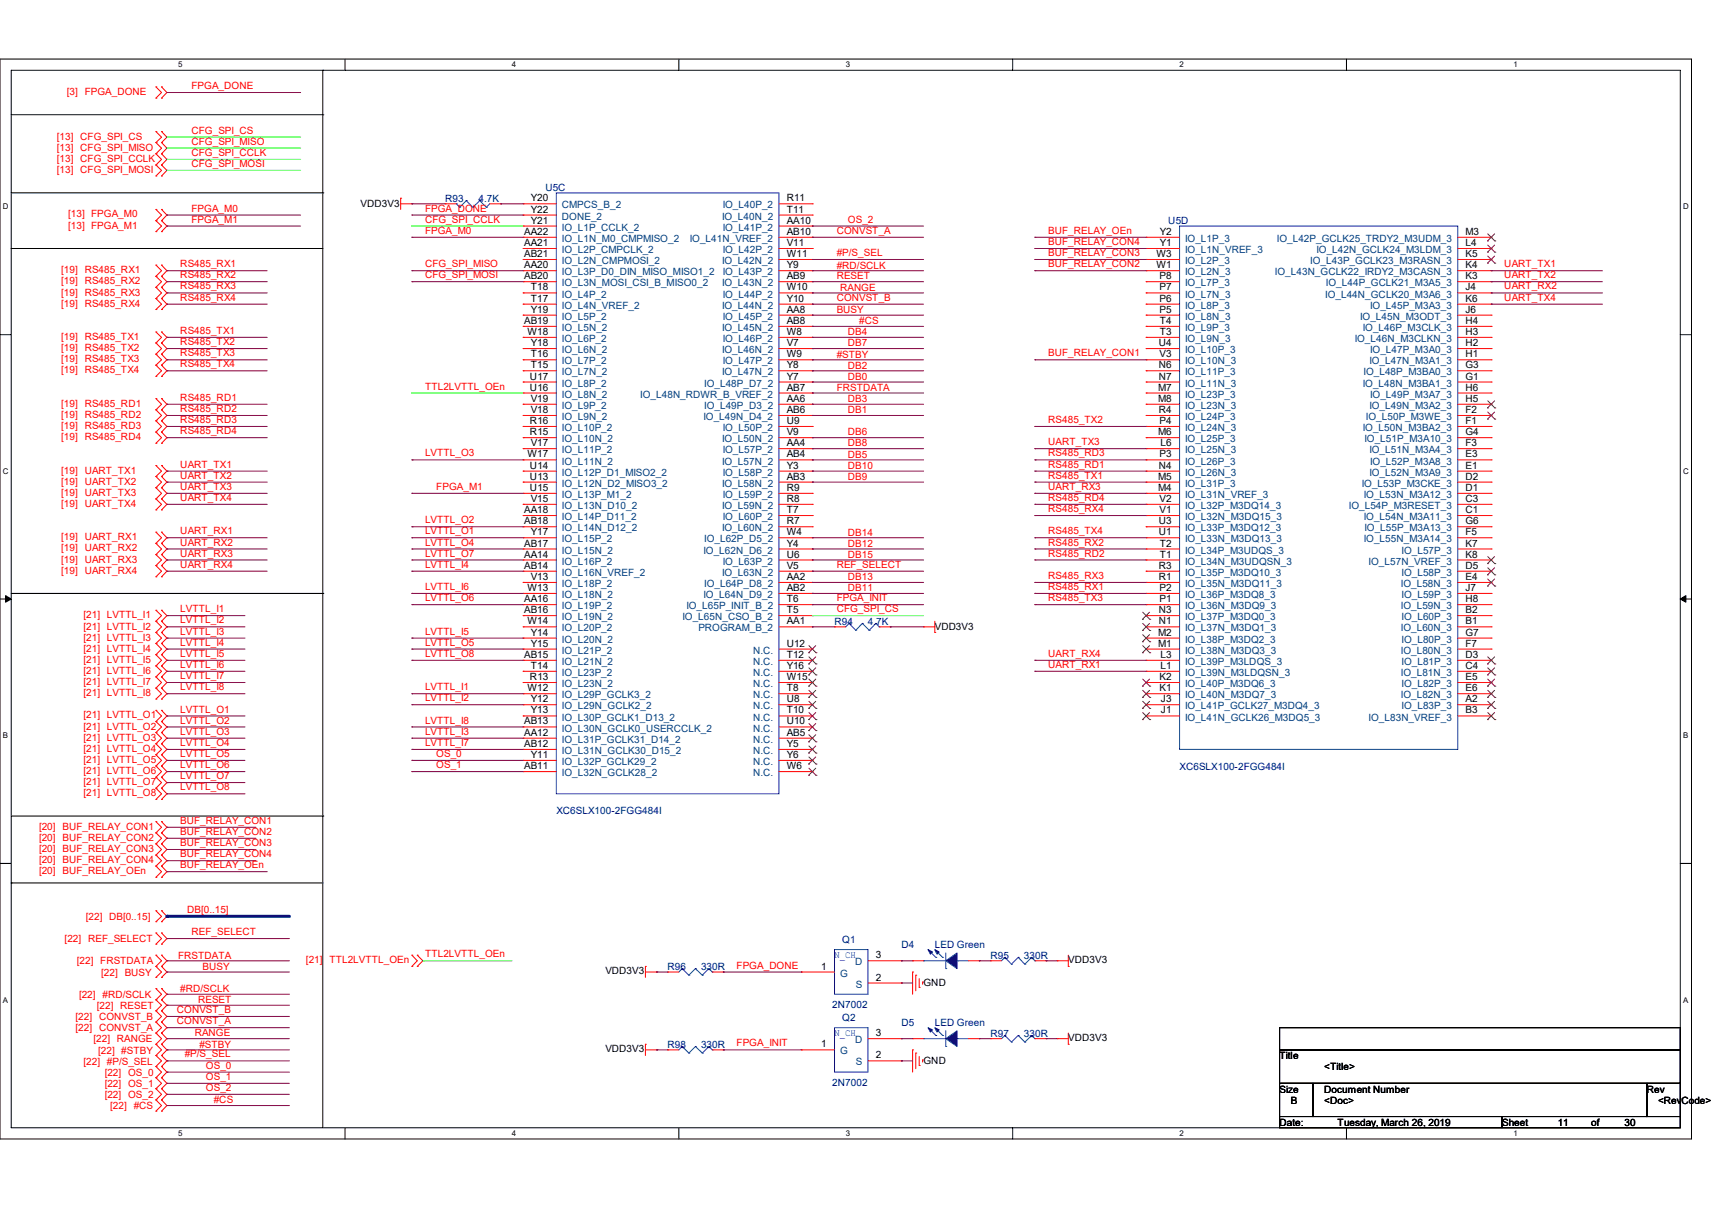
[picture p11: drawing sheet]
<svg xmlns="http://www.w3.org/2000/svg" width="297mm" height="210mm" viewBox="0 0 297 210" stroke-linecap="round" stroke-linejoin="round" font-family="sans-serif">
<defs><g id="words">
<g font-size="1.7" fill="#f00">
<text x="11.6" y="16.5">[3] FPGA_DONE</text>
<text x="33.2" y="15.5">FPGA_DONE</text>
<text x="33.2" y="23.2">CFG_SPI_CS</text>
<text x="9.9" y="24.2">[13] CFG_SPI_CS</text>
<text x="9.9" y="26.2">[13] CFG_SPI_MISO</text>
<text x="9.9" y="28.1">[13] CFG_SPI_CCLK</text>
<text x="33.2" y="25.1">CFG_SPI_MISO</text>
<text x="33.2" y="27.1">CFG_SPI_CCLK</text>
<text x="33.2" y="29">CFG_SPI_MOSI</text>
<text x="9.9" y="30">[13] CFG_SPI_MOSI</text>
<text x="11.8" y="37.7">[13] FPGA_M0</text>
<text x="11.8" y="39.7">[13] FPGA_M1</text>
<text x="33.2" y="36.7">FPGA_M0</text>
<text x="33.2" y="38.6">FPGA_M1</text>
<text x="73.7" y="36.7">FPGA_DONE</text>
<text x="73.7" y="38.6">CFG_SPI_CCLK</text>
<text x="73.7" y="40.6">FPGA_M0</text>
<text x="145.2" y="40.6">CONVST_A</text>
<text x="147.1" y="38.6">OS_2</text>
<text x="181.9" y="40.6">BUF_RELAY_OEn</text>
<text x="10.6" y="47.4">[19] RS485_RX1</text>
<text x="31.3" y="46.4">RS485_RX1</text>
<text x="73.7" y="46.4">CFG_SPI_MISO</text>
<text x="145.2" y="46.6">#RD/SCLK</text>
<text x="145.2" y="44.4">#P/S_SEL</text>
<text x="181.9" y="46.4">BUF_RELAY_CON2</text>
<text x="181.9" y="44.4">BUF_RELAY_CON3</text>
<text x="181.9" y="42.5">BUF_RELAY_CON4</text>
<text x="261" y="46.4">UART_TX1</text>
<text x="10.6" y="49.3">[19] RS485_RX2</text>
<text x="10.6" y="51.3">[19] RS485_RX3</text>
<text x="10.6" y="53.2">[19] RS485_RX4</text>
<text x="31.3" y="48.3">RS485_RX2</text>
<text x="31.3" y="50.2">RS485_RX3</text>
<text x="31.3" y="52.2">RS485_RX4</text>
<text x="73.7" y="48.3">CFG_SPI_MOSI</text>
<text x="145.2" y="48.5">RESET</text>
<text x="145.2" y="52.2">CONVST_B</text>
<text x="145.7" y="50.4">RANGE</text>
<text x="261" y="48.3">UART_TX2</text>
<text x="261" y="52.2">UART_TX4</text>
<text x="261" y="50.2">UART_RX2</text>
<text x="10.6" y="59">[19] RS485_TX1</text>
<text x="31.3" y="57.9">RS485_TX1</text>
<text x="31.3" y="59.9">RS485_TX2</text>
<text x="145.2" y="54.3">BUSY</text>
<text x="147.1" y="58.1">DB4</text>
<text x="149.1" y="56.2">#CS</text>
<text x="10.6" y="60.9">[19] RS485_TX2</text>
<text x="10.6" y="62.8">[19] RS485_TX3</text>
<text x="10.6" y="64.8">[19] RS485_TX4</text>
<text x="31.3" y="61.8">RS485_TX3</text>
<text x="31.3" y="63.7">RS485_TX4</text>
<text x="145.2" y="62">#STBY</text>
<text x="147.1" y="65.9">DB0</text>
<text x="147.1" y="63.9">DB2</text>
<text x="147.1" y="60.1">DB7</text>
<text x="181.9" y="61.8">BUF_RELAY_CON1</text>
<text x="10.6" y="70.6">[19] RS485_RD1</text>
<text x="31.3" y="69.5">RS485_RD1</text>
<text x="31.3" y="71.5">RS485_RD2</text>
<text x="73.7" y="67.6">TTL2LVTTL_OEn</text>
<text x="145.2" y="67.8">FRSTDATA</text>
<text x="147.1" y="71.7">DB1</text>
<text x="147.1" y="69.7">DB3</text>
<text x="10.6" y="72.5">[19] RS485_RD2</text>
<text x="10.6" y="74.4">[19] RS485_RD3</text>
<text x="10.6" y="76.3">[19] RS485_RD4</text>
<text x="31.3" y="73.4">RS485_RD3</text>
<text x="31.3" y="75.3">RS485_RD4</text>
<text x="147.1" y="75.5">DB6</text>
<text x="147.1" y="77.4">DB8</text>
<text x="181.9" y="73.4">RS485_TX2</text>
<text x="181.9" y="77.2">UART_TX3</text>
<text x="10.6" y="82.1">[19] UART_TX1</text>
<text x="31.3" y="81.1">UART_TX1</text>
<text x="31.3" y="83">UART_TX2</text>
<text x="73.7" y="79.2">LVTTL_O3</text>
<text x="147.1" y="79.4">DB5</text>
<text x="147.1" y="83.2">DB9</text>
<text x="147.1" y="81.3">DB10</text>
<text x="181.9" y="83">RS485_TX1</text>
<text x="181.9" y="81.1">RS485_RD1</text>
<text x="181.9" y="79.2">RS485_RD3</text>
<text x="10.6" y="84.1">[19] UART_TX2</text>
<text x="10.6" y="86">[19] UART_TX3</text>
<text x="10.6" y="87.9">[19] UART_TX4</text>
<text x="31.3" y="85">UART_TX3</text>
<text x="31.3" y="86.9">UART_TX4</text>
<text x="75.7" y="85">FPGA_M1</text>
<text x="181.9" y="88.8">RS485_RX4</text>
<text x="181.9" y="86.9">RS485_RD4</text>
<text x="181.9" y="85">UART_RX3</text>
<text x="10.6" y="93.7">[19] UART_RX1</text>
<text x="10.6" y="95.6">[19] UART_RX2</text>
<text x="31.3" y="92.7">UART_RX1</text>
<text x="31.3" y="94.6">UART_RX2</text>
<text x="73.7" y="92.7">LVTTL_O1</text>
<text x="73.7" y="90.8">LVTTL_O2</text>
<text x="73.7" y="94.6">LVTTL_O4</text>
<text x="147.1" y="94.8">DB12</text>
<text x="147.1" y="92.9">DB14</text>
<text x="181.9" y="94.6">RS485_RX2</text>
<text x="181.9" y="92.7">RS485_TX4</text>
<text x="10.6" y="97.6">[19] UART_RX3</text>
<text x="10.6" y="99.5">[19] UART_RX4</text>
<text x="31.3" y="96.5">UART_RX3</text>
<text x="31.3" y="98.5">UART_RX4</text>
<text x="73.7" y="98.5">LVTTL_I4</text>
<text x="73.7" y="96.5">LVTTL_O7</text>
<text x="145.2" y="98.5">REF_SELECT</text>
<text x="147.1" y="100.6">DB13</text>
<text x="147.1" y="96.7">DB15</text>
<text x="181.9" y="100.4">RS485_RX3</text>
<text x="181.9" y="96.5">RS485_RD2</text>
<text x="14.5" y="107.2">[21] LVTTL_I1</text>
<text x="31.3" y="106.2">LVTTL_I1</text>
<text x="73.7" y="102.3">LVTTL_I6</text>
<text x="73.7" y="104.3">LVTTL_O6</text>
<text x="145.2" y="104.3">FPGA_INIT</text>
<text x="145.2" y="106.2">CFG_SPI_CS</text>
<text x="147.1" y="102.5">DB11</text>
<text x="181.9" y="102.3">RS485_RX1</text>
<text x="181.9" y="104.3">RS485_TX3</text>
<text x="14.5" y="109.2">[21] LVTTL_I2</text>
<text x="14.5" y="111.1">[21] LVTTL_I3</text>
<text x="14.5" y="113">[21] LVTTL_I4</text>
<text x="31.3" y="108.1">LVTTL_I2</text>
<text x="31.3" y="110.1">LVTTL_I3</text>
<text x="31.3" y="112">LVTTL_I4</text>
<text x="31.3" y="113.9">LVTTL_I5</text>
<text x="73.7" y="110.1">LVTTL_I5</text>
<text x="73.7" y="112">LVTTL_O5</text>
<text x="73.7" y="113.9">LVTTL_O8</text>
<text x="181.9" y="113.9">UART_RX4</text>
<text x="14.5" y="114.9">[21] LVTTL_I5</text>
<text x="14.5" y="116.9">[21] LVTTL_I6</text>
<text x="14.5" y="118.8">[21] LVTTL_I7</text>
<text x="31.3" y="115.8">LVTTL_I6</text>
<text x="31.3" y="117.8">LVTTL_I7</text>
<text x="31.3" y="119.7">LVTTL_I8</text>
<text x="73.7" y="119.7">LVTTL_I1</text>
<text x="181.9" y="115.8">UART_RX1</text>
<text x="14.5" y="120.7">[21] LVTTL_I8</text>
<text x="14.5" y="124.6">[21] LVTTL_O1</text>
<text x="31.3" y="123.6">LVTTL_O1</text>
<text x="31.3" y="125.5">LVTTL_O2</text>
<text x="73.7" y="121.6">LVTTL_I2</text>
<text x="73.7" y="125.5">LVTTL_I8</text>
<text x="14.5" y="126.5">[21] LVTTL_O2</text>
<text x="14.5" y="128.5">[21] LVTTL_O3</text>
<text x="14.5" y="130.4">[21] LVTTL_O4</text>
<text x="31.3" y="127.4">LVTTL_O3</text>
<text x="31.3" y="129.4">LVTTL_O4</text>
<text x="31.3" y="131.3">LVTTL_O5</text>
<text x="73.7" y="127.4">LVTTL_I3</text>
<text x="73.7" y="129.4">LVTTL_I7</text>
<text x="75.7" y="131.3">OS_0</text>
<text x="14.5" y="132.3">[21] LVTTL_O5</text>
<text x="14.5" y="134.2">[21] LVTTL_O6</text>
<text x="14.5" y="136.2">[21] LVTTL_O7</text>
<text x="31.3" y="133.2">LVTTL_O6</text>
<text x="31.3" y="135.1">LVTTL_O7</text>
<text x="31.3" y="137.1">LVTTL_O8</text>
<text x="75.7" y="133.2">OS_1</text>
<text x="6.8" y="143.9">[20] BUF_RELAY_CON1</text>
<text x="14.5" y="138.1">[21] LVTTL_O8</text>
<text x="31.3" y="142.9">BUF_RELAY_CON1</text>
<text x="6.8" y="145.8">[20] BUF_RELAY_CON2</text>
<text x="6.8" y="147.8">[20] BUF_RELAY_CON3</text>
<text x="6.8" y="149.7">[20] BUF_RELAY_CON4</text>
<text x="31.3" y="144.8">BUF_RELAY_CON2</text>
<text x="31.3" y="146.7">BUF_RELAY_CON3</text>
<text x="31.3" y="148.7">BUF_RELAY_CON4</text>
<text x="6.8" y="151.6">[20] BUF_RELAY_OEn</text>
<text x="31.3" y="150.6">BUF_RELAY_OEn</text>
<text x="14.9" y="159.6">[22] DB[0..15]</text>
<text x="32.5" y="158.3">DB[0..15]</text>
<text x="11.2" y="163.4">[22] REF_SELECT</text>
<text x="13.3" y="167.3">[22] FRSTDATA</text>
<text x="30.9" y="166.2">FRSTDATA</text>
<text x="33.2" y="162.2">REF_SELECT</text>
<text x="53.1" y="167.1">[21]</text>
<text x="57.1" y="167.1">TTL2LVTTL_OEn</text>
<text x="73.7" y="166">TTL2LVTTL_OEn</text>
<text x="127.8" y="168">FPGA_DONE</text>
<text x="13.7" y="173.1">[22] #RD/SCLK</text>
<text x="17.6" y="169.2">[22] BUSY</text>
<text x="31.3" y="172">#RD/SCLK</text>
<text x="34.4" y="173.9">RESET</text>
<text x="35.1" y="168.2">BUSY</text>
<text x="13.1" y="176.9">[22] CONVST_B</text>
<text x="13.1" y="178.9">[22] CONVST_A</text>
<text x="16.8" y="175">[22] RESET</text>
<text x="30.7" y="175.7">CONVST_B</text>
<text x="30.7" y="177.6">CONVST_A</text>
<text x="33.8" y="179.7">RANGE</text>
<text x="14.5" y="184.7">[22] #P/S_SEL</text>
<text x="16.2" y="180.8">[22] RANGE</text>
<text x="17" y="182.7">[22] #STBY</text>
<text x="32" y="183.4">#P/S_SEL</text>
<text x="34.6" y="181.7">#STBY</text>
<text x="35.7" y="185.3">OS_0</text>
<text x="127.8" y="181.5">FPGA_INIT</text>
<text x="18.2" y="186.6">[22] OS_0</text>
<text x="18.2" y="188.5">[22] OS_1</text>
<text x="18.2" y="190.4">[22] OS_2</text>
<text x="35.7" y="187.3">OS_1</text>
<text x="35.7" y="189.2">OS_2</text>
<text x="37.1" y="191.3">#CS</text>
<text x="19.1" y="192.4">[22] #CS</text>
</g>
<g font-size="1.7">
<text x="62.6" y="35.8">VDD3V3</text>
<text x="92.1" y="34.9">Y20</text>
<text x="136.5" y="34.9">R11</text>
<text x="90.9" y="40.7">AA22</text>
<text x="92.1" y="36.9">Y22</text>
<text x="92.1" y="38.8">Y21</text>
<text x="136.5" y="36.9">T11</text>
<text x="136.5" y="38.8">AA10</text>
<text x="136.5" y="40.7">AB10</text>
<text x="201.2" y="40.7">Y2</text>
<text x="254.2" y="40.7">M3</text>
<text x="90.9" y="42.7">AA21</text>
<text x="90.9" y="44.6">AB21</text>
<text x="90.9" y="46.5">AA20</text>
<text x="136.5" y="42.7">V11</text>
<text x="136.5" y="44.6">W11</text>
<text x="136.5" y="46.5">Y9</text>
<text x="200.6" y="44.6">W3</text>
<text x="200.6" y="46.5">W1</text>
<text x="201.2" y="42.7">Y1</text>
<text x="254.2" y="42.7">L4</text>
<text x="254.2" y="44.6">K5</text>
<text x="254.2" y="46.5">K4</text>
<text x="90.9" y="48.4">AB20</text>
<text x="92.1" y="50.4">T18</text>
<text x="92.1" y="52.3">T17</text>
<text x="136.5" y="48.4">AB9</text>
<text x="136.5" y="50.4">W10</text>
<text x="136.5" y="52.3">Y10</text>
<text x="201.2" y="48.4">P8</text>
<text x="201.2" y="50.4">P7</text>
<text x="201.2" y="52.3">P6</text>
<text x="254.2" y="48.4">K3</text>
<text x="254.2" y="50.4">J4</text>
<text x="254.2" y="52.3">K6</text>
<text x="90.9" y="56.2">AB19</text>
<text x="91.5" y="58.1">W18</text>
<text x="92.1" y="54.2">Y19</text>
<text x="136.5" y="54.2">AA8</text>
<text x="136.5" y="56.2">AB8</text>
<text x="136.5" y="58.1">W8</text>
<text x="201.2" y="54.2">P5</text>
<text x="201.2" y="56.2">T4</text>
<text x="201.2" y="58.1">T3</text>
<text x="254.2" y="54.2">J6</text>
<text x="254.2" y="56.2">H4</text>
<text x="254.2" y="58.1">H3</text>
<text x="91.9" y="65.8">U17</text>
<text x="92.1" y="60">Y18</text>
<text x="92.1" y="62">T16</text>
<text x="92.1" y="63.9">T15</text>
<text x="136.5" y="60">V7</text>
<text x="136.5" y="62">W9</text>
<text x="136.5" y="63.9">Y8</text>
<text x="136.5" y="65.8">Y7</text>
<text x="201" y="60">U4</text>
<text x="201" y="63.9">N6</text>
<text x="201" y="65.8">N7</text>
<text x="201.2" y="62">V3</text>
<text x="254.2" y="60">H2</text>
<text x="254.2" y="62">H1</text>
<text x="254.2" y="63.9">G3</text>
<text x="254.2" y="65.8">G1</text>
<text x="91.9" y="67.7">U16</text>
<text x="92.1" y="69.7">V19</text>
<text x="92.1" y="71.6">V18</text>
<text x="136.5" y="67.7">AB7</text>
<text x="136.5" y="69.7">AA6</text>
<text x="136.5" y="71.6">AB6</text>
<text x="200.9" y="67.7">M7</text>
<text x="200.9" y="69.7">M8</text>
<text x="201" y="71.6">R4</text>
<text x="254.2" y="67.7">H6</text>
<text x="254.2" y="69.7">H5</text>
<text x="254.2" y="71.6">F2</text>
<text x="91.9" y="73.5">R16</text>
<text x="91.9" y="75.5">R15</text>
<text x="92.1" y="77.4">V17</text>
<text x="136.5" y="73.5">U9</text>
<text x="136.5" y="75.5">V9</text>
<text x="136.5" y="77.4">AA4</text>
<text x="200.9" y="75.5">M6</text>
<text x="201.2" y="73.5">P4</text>
<text x="201.3" y="77.4">L6</text>
<text x="254.2" y="73.5">F1</text>
<text x="254.2" y="75.5">G4</text>
<text x="254.2" y="77.4">F3</text>
<text x="91.5" y="79.3">W17</text>
<text x="91.9" y="81.3">U14</text>
<text x="91.9" y="83.2">U13</text>
<text x="136.5" y="79.3">AB4</text>
<text x="136.5" y="81.3">Y3</text>
<text x="136.5" y="83.2">AB3</text>
<text x="200.9" y="83.2">M5</text>
<text x="201" y="81.3">N4</text>
<text x="201.2" y="79.3">P3</text>
<text x="254.2" y="79.3">E3</text>
<text x="254.2" y="81.3">E1</text>
<text x="254.2" y="83.2">D2</text>
<text x="90.9" y="89">AA18</text>
<text x="91.9" y="85.1">U15</text>
<text x="92.1" y="87">V15</text>
<text x="136.5" y="85.1">R9</text>
<text x="136.5" y="87">R8</text>
<text x="136.5" y="89">T7</text>
<text x="200.9" y="85.1">M4</text>
<text x="201.2" y="87">V2</text>
<text x="201.2" y="89">V1</text>
<text x="254.2" y="85.1">D1</text>
<text x="254.2" y="87">C3</text>
<text x="254.2" y="89">C1</text>
<text x="90.9" y="90.9">AB18</text>
<text x="90.9" y="94.8">AB17</text>
<text x="92.1" y="92.8">Y17</text>
<text x="136.5" y="90.9">R7</text>
<text x="136.5" y="92.8">W4</text>
<text x="136.5" y="94.8">Y4</text>
<text x="201" y="90.9">U3</text>
<text x="201" y="92.8">U1</text>
<text x="201.2" y="94.8">T2</text>
<text x="254.2" y="90.9">G6</text>
<text x="254.2" y="92.8">F5</text>
<text x="254.2" y="94.8">K7</text>
<text x="90.9" y="96.7">AA14</text>
<text x="90.9" y="98.6">AB14</text>
<text x="92.1" y="100.6">V13</text>
<text x="136.5" y="96.7">U6</text>
<text x="136.5" y="98.6">V5</text>
<text x="136.5" y="100.6">AA2</text>
<text x="201" y="98.6">R3</text>
<text x="201" y="100.6">R1</text>
<text x="201.2" y="96.7">T1</text>
<text x="254.2" y="96.7">K8</text>
<text x="254.2" y="98.6">D5</text>
<text x="254.2" y="100.6">E4</text>
<text x="90.9" y="104.4">AA16</text>
<text x="90.9" y="106.3">AB16</text>
<text x="91.5" y="102.5">W13</text>
<text x="136.5" y="102.5">AB2</text>
<text x="136.5" y="104.4">T6</text>
<text x="136.5" y="106.3">T5</text>
<text x="201" y="106.3">N3</text>
<text x="201.2" y="102.5">P2</text>
<text x="201.2" y="104.4">P1</text>
<text x="254.2" y="102.5">J7</text>
<text x="254.2" y="104.4">H8</text>
<text x="254.2" y="106.3">B2</text>
<text x="91.5" y="108.3">W14</text>
<text x="92.1" y="110.2">Y14</text>
<text x="92.1" y="112.1">Y15</text>
<text x="136.5" y="112.1">U12</text>
<text x="136.5" y="108.3">AA1</text>
<text x="162.2" y="109.2">VDD3V3</text>
<text x="200.9" y="110.2">M2</text>
<text x="200.9" y="112.1">M1</text>
<text x="201" y="108.3">N1</text>
<text x="254.2" y="108.3">B1</text>
<text x="254.2" y="110.2">G7</text>
<text x="254.2" y="112.1">F7</text>
<text x="90.9" y="114.1">AB15</text>
<text x="91.5" y="119.9">W12</text>
<text x="91.9" y="117.9">R13</text>
<text x="92.1" y="116">T14</text>
<text x="136.5" y="116">Y16</text>
<text x="136.5" y="117.9">W15</text>
<text x="136.5" y="114.1">T12</text>
<text x="136.5" y="119.9">T8</text>
<text x="201.2" y="117.9">K2</text>
<text x="201.2" y="119.9">K1</text>
<text x="201.3" y="114.1">L3</text>
<text x="201.3" y="116">L1</text>
<text x="254.2" y="114.1">D3</text>
<text x="254.2" y="116">C4</text>
<text x="254.2" y="117.9">E5</text>
<text x="254.2" y="119.9">E6</text>
<text x="90.9" y="125.6">AB13</text>
<text x="92.1" y="121.8">Y12</text>
<text x="92.1" y="123.7">Y13</text>
<text x="136.5" y="121.8">U8</text>
<text x="136.5" y="123.7">T10</text>
<text x="136.5" y="125.6">U10</text>
<text x="201.4" y="121.8">J3</text>
<text x="201.4" y="123.7">J1</text>
<text x="254.2" y="121.8">A2</text>
<text x="254.2" y="123.7">B3</text>
<text x="90.9" y="127.6">AA12</text>
<text x="90.9" y="129.5">AB12</text>
<text x="92.1" y="131.4">Y11</text>
<text x="136.5" y="131.4">Y6</text>
<text x="136.5" y="129.5">Y5</text>
<text x="136.5" y="127.6">AB5</text>
<text x="90.9" y="133.4">AB11</text>
<text x="136.5" y="133.4">W6</text>
<text x="151.9" y="166.2">3</text>
<text x="185.3" y="167.1">VDD3V3</text>
<text x="105" y="169">VDD3V3</text>
<text x="142.4" y="168.1">1</text>
<text x="151.9" y="170">2</text>
<text x="160.2" y="170.9">GND</text>
<text x="151.9" y="179.7">3</text>
<text x="105" y="182.5">VDD3V3</text>
<text x="142.4" y="181.6">1</text>
<text x="151.9" y="183.6">2</text>
<text x="160.2" y="184.4">GND</text>
<text x="185.3" y="180.6">VDD3V3</text>
<text x="222" y="183.7">Title</text>
<text x="229.7" y="185.6">&lt;Title&gt;</text>
<text x="222" y="189.5">Size</text>
<text x="223.9" y="191.4">B</text>
<text x="229.7" y="191.4">&lt;Doc&gt;</text>
<text x="229.7" y="189.5">Document Number</text>
<text x="285.7" y="189.5">Rev</text>
<text x="287.7" y="191.4">&lt;RevCode&gt;</text>
<text x="222" y="195.2">Date:</text>
<text x="232.1" y="195.2">Tuesday, March 26, 2019</text>
<text x="260.6" y="195.2">Sheet</text>
<text x="270.2" y="195.2">11</text>
<text x="276" y="195.2">of</text>
<text x="281.8" y="195.2">30</text>
</g>
<g font-size="1.7" fill="#000080">
<text x="77.2" y="35.1">R93</text>
<text x="83" y="35.1">4.7K</text>
<text x="94.6" y="33.1">U5C</text>
<text x="202.7" y="38.9">U5D</text>
<text x="144.8" y="108.4">R94</text>
<text x="150.6" y="108.4">4.7K</text>
<text x="204.6" y="133.5">XC6SLX100-2FGG484I</text>
<text x="96.5" y="141.2">XC6SLX100-2FGG484I</text>
<text x="146.1" y="163.6">Q1</text>
<text x="156.4" y="164.4">D4</text>
<text x="162.2" y="164.4">LED Green</text>
<text x="171.8" y="166.3">R95</text>
<text x="177.6" y="166.3">330R</text>
<text x="115.8" y="168.2">R96</text>
<text x="121.6" y="168.2">330R</text>
<text x="144.4" y="174.8">2N7002</text>
<text x="146.1" y="177.1">Q2</text>
<text x="156.4" y="177.9">D5</text>
<text x="162.2" y="177.9">LED Green</text>
<text x="171.8" y="179.8">R97</text>
<text x="177.6" y="179.8">330R</text>
<text x="115.8" y="181.7">R98</text>
<text x="121.6" y="181.7">330R</text>
<text x="144.4" y="188.3">2N7002</text>
</g>
<g font-size="1.7" fill="#004080">
<text x="97.5" y="36.2">CMPCS_B_2</text>
<text x="97.5" y="38.1">DONE_2</text>
<text x="97.5" y="40">IO_L1P_CCLK_2</text>
<text x="97.5" y="42">IO_L1N_M0_CMPMISO_2</text>
<text x="119.7" y="42">IO_L41N_VREF_2</text>
<text x="125.3" y="38.1">IO_L40N_2</text>
<text x="125.4" y="36.2">IO_L40P_2</text>
<text x="125.4" y="40">IO_L41P_2</text>
<text x="205.6" y="42">IO_L1P_3</text>
<text x="221.5" y="42">IO_L42P_GCLK25_TRDY2_M3UDM_3</text>
<text x="97.5" y="43.9">IO_L2P_CMPCLK_2</text>
<text x="97.5" y="45.8">IO_L2N_CMPMOSI_2</text>
<text x="97.5" y="47.8">IO_L3P_D0_DIN_MISO_MISO1_2</text>
<text x="125.3" y="45.8">IO_L42N_2</text>
<text x="125.4" y="43.9">IO_L42P_2</text>
<text x="125.4" y="47.8">IO_L43P_2</text>
<text x="205.6" y="43.9">IO_L1N_VREF_3</text>
<text x="205.6" y="45.8">IO_L2P_3</text>
<text x="205.6" y="47.8">IO_L2N_3</text>
<text x="221.2" y="47.8">IO_L43N_GCLK22_IRDY2_M3CASN_3</text>
<text x="227.3" y="45.8">IO_L43P_GCLK23_M3RASN_3</text>
<text x="228.4" y="43.9">IO_L42N_GCLK24_M3LDM_3</text>
<text x="97.5" y="49.7">IO_L3N_MOSI_CSI_B_MISO0_2</text>
<text x="97.5" y="51.6">IO_L4P_2</text>
<text x="97.5" y="53.6">IO_L4N_VREF_2</text>
<text x="125.3" y="49.7">IO_L43N_2</text>
<text x="125.3" y="53.6">IO_L44N_2</text>
<text x="125.4" y="51.6">IO_L44P_2</text>
<text x="205.6" y="49.7">IO_L7P_3</text>
<text x="205.6" y="51.6">IO_L7N_3</text>
<text x="205.6" y="53.6">IO_L8P_3</text>
<text x="229.9" y="51.6">IO_L44N_GCLK20_M3A6_3</text>
<text x="230" y="49.7">IO_L44P_GCLK21_M3A5_3</text>
<text x="237.7" y="53.6">IO_L45P_M3A3_3</text>
<text x="97.5" y="55.5">IO_L5P_2</text>
<text x="97.5" y="57.4">IO_L5N_2</text>
<text x="97.5" y="59.3">IO_L6P_2</text>
<text x="125.3" y="57.4">IO_L45N_2</text>
<text x="125.4" y="55.5">IO_L45P_2</text>
<text x="125.4" y="59.3">IO_L46P_2</text>
<text x="205.6" y="55.5">IO_L8N_3</text>
<text x="205.6" y="57.4">IO_L9P_3</text>
<text x="205.6" y="59.3">IO_L9N_3</text>
<text x="235" y="59.3">IO_L46N_M3CLKN_3</text>
<text x="236" y="55.5">IO_L45N_M3ODT_3</text>
<text x="236.4" y="57.4">IO_L46P_M3CLK_3</text>
<text x="97.5" y="61.3">IO_L6N_2</text>
<text x="97.5" y="63.2">IO_L7P_2</text>
<text x="97.5" y="65.1">IO_L7N_2</text>
<text x="125.3" y="61.3">IO_L46N_2</text>
<text x="125.3" y="65.1">IO_L47N_2</text>
<text x="125.4" y="63.2">IO_L47P_2</text>
<text x="205.6" y="61.3">IO_L10P_3</text>
<text x="205.6" y="63.2">IO_L10N_3</text>
<text x="205.6" y="65.1">IO_L11P_3</text>
<text x="236.6" y="65.1">IO_L48P_M3BA0_3</text>
<text x="237.6" y="63.2">IO_L47N_M3A1_3</text>
<text x="237.7" y="61.3">IO_L47P_M3A0_3</text>
<text x="97.5" y="67.1">IO_L8P_2</text>
<text x="97.5" y="69">IO_L8N_2</text>
<text x="97.5" y="70.9">IO_L9P_2</text>
<text x="111.1" y="69">IO_L48N_RDWR_B_VREF_2</text>
<text x="122.2" y="67.1">IO_L48P_D7_2</text>
<text x="122.2" y="70.9">IO_L49P_D3_2</text>
<text x="205.6" y="67.1">IO_L11N_3</text>
<text x="205.6" y="69">IO_L23P_3</text>
<text x="205.6" y="70.9">IO_L23N_3</text>
<text x="236.4" y="67.1">IO_L48N_M3BA1_3</text>
<text x="237.6" y="70.9">IO_L49N_M3A2_3</text>
<text x="237.7" y="69">IO_L49P_M3A7_3</text>
<text x="97.5" y="72.9">IO_L9N_2</text>
<text x="97.5" y="74.8">IO_L10P_2</text>
<text x="97.5" y="76.7">IO_L10N_2</text>
<text x="122" y="72.9">IO_L49N_D4_2</text>
<text x="125.3" y="76.7">IO_L50N_2</text>
<text x="125.4" y="74.8">IO_L50P_2</text>
<text x="205.6" y="72.9">IO_L24P_3</text>
<text x="205.6" y="74.8">IO_L24N_3</text>
<text x="205.6" y="76.7">IO_L25P_3</text>
<text x="236.4" y="74.8">IO_L50N_M3BA2_3</text>
<text x="236.7" y="76.7">IO_L51P_M3A10_3</text>
<text x="237" y="72.9">IO_L50P_M3WE_3</text>
<text x="97.5" y="78.6">IO_L11P_2</text>
<text x="97.5" y="80.6">IO_L11N_2</text>
<text x="97.5" y="82.5">IO_L12P_D1_MISO2_2</text>
<text x="125.3" y="80.6">IO_L57N_2</text>
<text x="125.4" y="78.6">IO_L57P_2</text>
<text x="125.4" y="82.5">IO_L58P_2</text>
<text x="205.6" y="78.6">IO_L25N_3</text>
<text x="205.6" y="80.6">IO_L26P_3</text>
<text x="205.6" y="82.5">IO_L26N_3</text>
<text x="237.6" y="78.6">IO_L51N_M3A4_3</text>
<text x="237.6" y="82.5">IO_L52N_M3A9_3</text>
<text x="237.7" y="80.6">IO_L52P_M3A8_3</text>
<text x="97.5" y="84.4">IO_L12N_D2_MISO3_2</text>
<text x="97.5" y="86.4">IO_L13P_M1_2</text>
<text x="97.5" y="88.3">IO_L13N_D10_2</text>
<text x="125.3" y="84.4">IO_L58N_2</text>
<text x="125.3" y="88.3">IO_L59N_2</text>
<text x="125.4" y="86.4">IO_L59P_2</text>
<text x="205.6" y="84.4">IO_L31P_3</text>
<text x="205.6" y="86.4">IO_L31N_VREF_3</text>
<text x="205.6" y="88.3">IO_L32P_M3DQ14_3</text>
<text x="234" y="88.3">IO_L54P_M3RESET_3</text>
<text x="236.3" y="84.4">IO_L53P_M3CKE_3</text>
<text x="236.6" y="86.4">IO_L53N_M3A12_3</text>
<text x="97.5" y="90.2">IO_L14P_D11_2</text>
<text x="97.5" y="92.2">IO_L14N_D12_2</text>
<text x="97.5" y="94.1">IO_L15P_2</text>
<text x="122.2" y="94.1">IO_L62P_D5_2</text>
<text x="125.3" y="92.2">IO_L60N_2</text>
<text x="125.4" y="90.2">IO_L60P_2</text>
<text x="205.6" y="90.2">IO_L32N_M3DQ15_3</text>
<text x="205.6" y="92.2">IO_L33P_M3DQ12_3</text>
<text x="205.6" y="94.1">IO_L33N_M3DQ13_3</text>
<text x="236.6" y="90.2">IO_L54N_M3A11_3</text>
<text x="236.6" y="94.1">IO_L55N_M3A14_3</text>
<text x="236.7" y="92.2">IO_L55P_M3A13_3</text>
<text x="97.5" y="96">IO_L15N_2</text>
<text x="97.5" y="97.9">IO_L16P_2</text>
<text x="97.5" y="99.9">IO_L16N_VREF_2</text>
<text x="97.5" y="101.8">IO_L18P_2</text>
<text x="122" y="96">IO_L62N_D6_2</text>
<text x="122.2" y="101.8">IO_L64P_D8_2</text>
<text x="125.3" y="99.9">IO_L63N_2</text>
<text x="125.4" y="97.9">IO_L63P_2</text>
<text x="205.6" y="96">IO_L34P_M3UDQS_3</text>
<text x="205.6" y="97.9">IO_L34N_M3UDQSN_3</text>
<text x="205.6" y="99.9">IO_L35P_M3DQ10_3</text>
<text x="205.6" y="101.8">IO_L35N_M3DQ11_3</text>
<text x="237.4" y="97.9">IO_L57N_VREF_3</text>
<text x="243" y="101.8">IO_L58N_3</text>
<text x="243.2" y="96">IO_L57P_3</text>
<text x="243.2" y="99.9">IO_L58P_3</text>
<text x="97.5" y="103.7">IO_L18N_2</text>
<text x="97.5" y="105.7">IO_L19P_2</text>
<text x="97.5" y="107.6">IO_L19N_2</text>
<text x="118.4" y="107.6">IO_L65N_CSO_B_2</text>
<text x="119.1" y="105.7">IO_L65P_INIT_B_2</text>
<text x="122" y="103.7">IO_L64N_D9_2</text>
<text x="205.6" y="103.7">IO_L36P_M3DQ8_3</text>
<text x="205.6" y="105.7">IO_L36N_M3DQ9_3</text>
<text x="205.6" y="107.6">IO_L37P_M3DQ0_3</text>
<text x="243" y="105.7">IO_L59N_3</text>
<text x="243.2" y="103.7">IO_L59P_3</text>
<text x="243.2" y="107.6">IO_L60P_3</text>
<text x="97.5" y="109.5">IO_L20P_2</text>
<text x="97.5" y="111.5">IO_L20N_2</text>
<text x="97.5" y="113.4">IO_L21P_2</text>
<text x="121.2" y="109.5">PROGRAM_B_2</text>
<text x="130.7" y="113.4">N.C.</text>
<text x="205.6" y="109.5">IO_L37N_M3DQ1_3</text>
<text x="205.6" y="111.5">IO_L38P_M3DQ2_3</text>
<text x="205.6" y="113.4">IO_L38N_M3DQ3_3</text>
<text x="243" y="109.5">IO_L60N_3</text>
<text x="243" y="113.4">IO_L80N_3</text>
<text x="243.2" y="111.5">IO_L80P_3</text>
<text x="97.5" y="115.3">IO_L21N_2</text>
<text x="97.5" y="117.2">IO_L23P_2</text>
<text x="97.5" y="119.2">IO_L23N_2</text>
<text x="130.7" y="117.2">N.C.</text>
<text x="130.7" y="119.2">N.C.</text>
<text x="130.7" y="115.3">N.C.</text>
<text x="205.6" y="115.3">IO_L39P_M3LDQS_3</text>
<text x="205.6" y="117.2">IO_L39N_M3LDQSN_3</text>
<text x="205.6" y="119.2">IO_L40P_M3DQ6_3</text>
<text x="243" y="117.2">IO_L81N_3</text>
<text x="243.2" y="115.3">IO_L81P_3</text>
<text x="243.2" y="119.2">IO_L82P_3</text>
<text x="97.5" y="121.1">IO_L29P_GCLK3_2</text>
<text x="97.5" y="123">IO_L29N_GCLK2_2</text>
<text x="97.5" y="125">IO_L30P_GCLK1_D13_2</text>
<text x="130.7" y="121.1">N.C.</text>
<text x="130.7" y="123">N.C.</text>
<text x="130.7" y="125">N.C.</text>
<text x="205.6" y="121.1">IO_L40N_M3DQ7_3</text>
<text x="205.6" y="123">IO_L41P_GCLK27_M3DQ4_3</text>
<text x="205.6" y="125">IO_L41N_GCLK26_M3DQ5_3</text>
<text x="237.4" y="125">IO_L83N_VREF_3</text>
<text x="243" y="121.1">IO_L82N_3</text>
<text x="243.2" y="123">IO_L83P_3</text>
<text x="97.5" y="126.9">IO_L30N_GCLK0_USERCCLK_2</text>
<text x="97.5" y="128.8">IO_L31P_GCLK31_D14_2</text>
<text x="97.5" y="130.8">IO_L31N_GCLK30_D15_2</text>
<text x="130.7" y="126.9">N.C.</text>
<text x="130.7" y="130.8">N.C.</text>
<text x="130.7" y="128.8">N.C.</text>
<text x="97.5" y="132.7">IO_L32P_GCLK29_2</text>
<text x="97.5" y="134.6">IO_L32N_GCLK28_2</text>
<text x="130.7" y="134.6">N.C.</text>
<text x="130.7" y="132.7">N.C.</text>
<text x="148.3" y="167.4">D</text>
<text x="145.7" y="169.4">G</text>
<text x="148.5" y="171.3">S</text>
<text x="145.7" y="182.9">G</text>
<text x="148.3" y="180.9">D</text>
<text x="148.5" y="184.8">S</text>
</g>
<g font-size="1.7" fill="#00f">
<text x="144.8" y="166.1">N_CH</text>
<text x="144.8" y="179.6">N_CH</text>
</g>
<g font-size="1.4">
<text x="30.9" y="11.7">5</text>
<text x="88.8" y="11.7">4</text>
<text x="146.7" y="11.7">3</text>
<text x="204.6" y="11.7">2</text>
<text x="262.6" y="11.7">1</text>
<text x=".5" y="36.3">D</text>
<text x="292" y="36.3">D</text>
<text x=".5" y="82.2">C</text>
<text x="292" y="82.2">C</text>
<text x=".5" y="128">B</text>
<text x="292" y="128">B</text>
<text x=".5" y="173.9">A</text>
<text x="292" y="173.9">A</text>
<text x="30.9" y="197">5</text>
<text x="88.8" y="197">4</text>
<text x="146.7" y="197">3</text>
<text x="204.6" y="197">2</text>
<text x="262.6" y="197">1</text>
</g>
</g></defs>
<path d="M0 10.2h293.5v187.3h-293.5zM1.9 12.2h289.6v183.4h-289.6z" fill="none" stroke="#000" stroke-width=".17"/>
<g fill="#fff">
<path d="M30.9 10.5h.8v1.5h-.8z"/>
<path d="M30.9 195.8h.8v1.5h-.8z"/>
</g>
<path d="M59.9 10.2v2M59.9 195.6v1.9" fill="none" stroke="#000" stroke-width=".17"/>
<g fill="#fff">
<path d="M88.8 10.5h.8v1.5h-.8z"/>
<path d="M88.8 195.8h.8v1.5h-.8z"/>
</g>
<path d="M117.8 10.2v2M117.8 195.6v1.9" fill="none" stroke="#000" stroke-width=".17"/>
<g fill="#fff">
<path d="M146.7 10.5h.8v1.5h-.8z"/>
<path d="M146.7 195.8h.8v1.5h-.8z"/>
</g>
<path d="M175.7 10.2v2M175.7 195.6v1.9" fill="none" stroke="#000" stroke-width=".17"/>
<g fill="#fff">
<path d="M204.6 10.5h.8v1.5h-.8z"/>
<path d="M204.6 195.8h.8v1.5h-.8z"/>
</g>
<path d="M233.6 10.2v2M233.6 195.6v1.9" fill="none" stroke="#000" stroke-width=".17"/>
<g fill="#fff">
<path d="M262.6 10.5h.7v1.5h-.7z"/>
<path d="M262.6 195.8h.7v1.5h-.7z"/>
<path d="M.5 35.1h1v1.5h-1z"/>
<path d="M292 35.1h1v1.5h-1z"/>
<path d="M.5 80.9h1v1.6h-1z"/>
<path d="M292 80.9h1v1.6h-1z"/>
</g>
<path d="M0 58h1.9M291.5 58h2" fill="none" stroke="#000" stroke-width=".17"/>
<g fill="#fff">
<path d="M.5 126.8h.9v1.5h-.9z"/>
<path d="M292 126.8h.9v1.5h-.9z"/>
</g>
<path d="M0 103.9h1.9M291.5 103.9h2" fill="none" stroke="#000" stroke-width=".17"/>
<path d="M1 103.3l.9 .6-.9 .5zM291.5 103.9l1-.6v1.1z" fill="#000" stroke="#000" stroke-width=".17"/>
<g fill="#fff">
<path d="M.5 172.6h.9v1.6h-.9z"/>
<path d="M292 172.6h.9v1.6h-.9z"/>
</g>
<g fill="none" stroke="#000" stroke-width=".17">
<path d="M1.9 19.9h54.1M56 12.2h.1M56 19.9h.1M56 12.2v183.4M1.9 33.4h54.1M56 33.4h.1M1.9 43.1h.1M1.9 43.1h54.1M1.9 102.9h54.1M56 102.9h.1M0 149.7h1.9M1.9 153.1h.1"/>
<path d="M1.9 153.1h54.1M1.9 141.5h54.1M56 141.5h.1M291.5 149.7h2M222 178.2h69.5v3.9h-69.5zM222 182.1h69.5v5.8h-69.5zM222 187.9h5.8v5.7h-5.8zM222 193.6h38.6v2h-38.6zM227.8 187.9h57.9v5.7h-57.9zM260.6 193.6h30.9v2h-30.9zM285.7 187.9h5.8v5.7h-5.8z"/>
</g>
<g fill="none" stroke="#f00" stroke-width=".17">
<path d="M27.1 15.1h.1M27.1 17h.1M27.1 15.1l.9 .9-.9 1M28 17h.1M28 15.1h.1M28 15.1l1 .9-1 1M27.1 22.8h.1M27.1 24.7h.1M27.1 26.7h.1M27.1 28.6h.1M27.1 30.5h.1M27.1 36.3h.1"/>
<path d="M27.1 38.3h.1M27.1 22.8l.9 1-.9 .9M27.1 24.7l.9 1-.9 1M27.1 26.7l.9 .9-.9 1M27.1 28.6l.9 .9-.9 1M27.1 36.3l.9 1-.9 1M27.1 38.3l.9 .9-.9 1M28 24.7h.1M28 22.8h.1M28 26.7h.1M28 28.6h.1M28 30.5h.1"/>
<path d="M28 38.3h.1M28 36.3h.1M28 22.8l1 1-1 .9M28 24.7l1 1-1 1M28 26.7l1 .9-1 1M28 28.6l1 .9-1 1M28 36.3l1 1-1 1M28 38.3l1 .9-1 1M69.5 34.4h.1M69.5 35.3h2M69.5 34.4v1.9M71.5 35.3h.1"/>
<path d="M77.2 35.3h.1M77.2 35.3h2M85 35.3h1.9M86.9 35.3h.1M90.8 35.3h.1M90.8 37.3h.1M90.8 39.2h.1M90.8 35.3h5.7M90.8 37.3h5.7M90.8 39.2h5.7M135.1 35.3h5.8M135.1 37.3h5.8"/>
<path d="M135.1 39.2h5.8M140.9 35.3h.1M140.9 37.3h.1M140.9 39.2h.1M27.1 40.2h.1M27.1 46h.1M27.1 47.9h.1M27.1 49.8h.1M27.1 51.8h.1M27.1 53.7h.1M27.1 57.6h.1M27.1 59.5h.1"/>
<path d="M27.1 46l.9 .9-.9 1M27.1 47.9l.9 1-.9 .9M27.1 49.8l.9 1-.9 1M27.1 51.8l.9 .9-.9 1M27.1 57.6l.9 .9-.9 1M27.1 59.5l.9 1-.9 .9M28 40.2h.1M28 47.9h.1M28 46h.1M28 49.8h.1M28 51.8h.1M28 53.7h.1"/>
<path d="M28 59.5h.1M28 57.6h.1M28 46l1 .9-1 1M28 47.9l1 1-1 .9M28 49.8l1 1-1 1M28 51.8l1 .9-1 1M28 57.6l1 .9-1 1M28 59.5l1 1-1 .9M90.8 41.1h.1M90.8 43.1h.1M90.8 45h.1M90.8 46.9h.1"/>
<path d="M90.8 48.9h.1M90.8 50.8h.1M90.8 52.7h.1M90.8 54.7h.1M90.8 56.6h.1M90.8 58.5h.1M90.8 41.1h5.7M90.8 43.1h5.7M90.8 45h5.7M90.8 46.9h5.7M90.8 48.9h5.7M90.8 50.8h5.7"/>
<path d="M90.8 52.7h5.7M90.8 54.7h5.7M90.8 56.6h5.7M90.8 58.5h5.7M135.1 41.1h5.8M135.1 43.1h5.8M135.1 45h5.8M135.1 46.9h5.8M135.1 48.9h5.8M135.1 50.8h5.8M135.1 52.7h5.8M135.1 54.7h5.8"/>
<path d="M135.1 56.6h5.8M135.1 58.5h5.8M140.9 41.1h.1M140.9 43.1h.1M140.9 45h.1M140.9 46.9h.1M140.9 48.9h.1M140.9 50.8h.1M140.9 52.7h.1M140.9 54.7h.1M140.9 56.6h.1M140.9 58.5h.1"/>
<path d="M198.8 41.1h.1M198.8 43.1h.1M198.8 45h.1M198.8 46.9h.1M198.8 48.9h.1M198.8 50.8h.1M198.8 52.7h.1M198.8 54.7h.1M198.8 56.6h.1M198.8 58.5h.1M198.8 41.1h5.8M198.8 43.1h5.8"/>
<path d="M198.8 45h5.8M198.8 46.9h5.8M198.8 48.9h5.8M198.8 50.8h5.8M198.8 52.7h5.8M198.8 54.7h5.8M198.8 56.6h5.8M198.8 58.5h5.8M252.9 41.1h5.8M252.9 43.1h5.8M252.9 45h5.8M252.9 46.9h5.8"/>
<path d="M252.9 48.9h5.8M252.9 50.8h5.8M252.9 52.7h5.8M252.9 54.7h5.8M252.9 56.6h5.8M252.9 58.5h5.8M258.7 41.1h.1M258.7 43.1h.1M258.7 45h.1M258.7 46.9h.1M258.7 48.9h.1M258.7 50.8h.1"/>
<path d="M258.7 52.7h.1M258.7 54.7h.1M258.7 56.6h.1M258.7 58.5h.1M27.1 61.4h.1M27.1 63.3h.1M27.1 65.3h.1M27.1 69.1h.1M27.1 71.1h.1M27.1 73h.1M27.1 74.9h.1M27.1 76.9h.1"/>
<path d="M27.1 61.4l.9 1-.9 .9M27.1 63.3l.9 1-.9 1M27.1 69.1l.9 1-.9 1M27.1 71.1l.9 1-.9 .9M27.1 73l.9 1-.9 .9M27.1 74.9l.9 1-.9 1M28 61.4h.1M28 63.3h.1M28 65.3h.1M28 71.1h.1M28 69.1h.1M28 73h.1"/>
<path d="M28 74.9h.1M28 76.9h.1M28 61.4l1 1-1 .9M28 63.3l1 1-1 1M28 69.1l1 1-1 1M28 71.1l1 1-1 .9M28 73l1 1-1 .9M28 74.9l1 1-1 1M90.8 60.5h.1M90.8 62.4h.1M90.8 64.3h.1M90.8 66.3h.1"/>
<path d="M90.8 68.2h.1M90.8 70.1h.1M90.8 72.1h.1M90.8 74h.1M90.8 75.9h.1M90.8 77.8h.1M90.8 79.8h.1M90.8 60.5h5.7M90.8 62.4h5.7M90.8 64.3h5.7M90.8 66.3h5.7M90.8 68.2h5.7"/>
<path d="M90.8 70.1h5.7M90.8 72.1h5.7M90.8 74h5.7M90.8 75.9h5.7M90.8 77.8h5.7M90.8 79.8h5.7M135.1 60.5h5.8M135.1 62.4h5.8M135.1 64.3h5.8M135.1 66.3h5.8M135.1 68.2h5.8M135.1 70.1h5.8"/>
<path d="M135.1 72.1h5.8M135.1 74h5.8M135.1 75.9h5.8M135.1 77.8h5.8M135.1 79.8h5.8M140.9 60.5h.1M140.9 62.4h.1M140.9 64.3h.1M140.9 66.3h.1M140.9 68.2h.1M140.9 70.1h.1M140.9 72.1h.1"/>
<path d="M140.9 74h.1M140.9 75.9h.1M140.9 77.8h.1M140.9 79.8h.1M198.8 60.5h.1M198.8 62.4h.1M198.8 64.3h.1M198.8 66.3h.1M198.8 68.2h.1M198.8 70.1h.1M198.8 72.1h.1M198.8 74h.1"/>
<path d="M198.8 75.9h.1M198.8 77.8h.1M198.8 79.8h.1M198.8 60.5h5.8M198.8 62.4h5.8M198.8 64.3h5.8M198.8 66.3h5.8M198.8 68.2h5.8M198.8 70.1h5.8M198.8 72.1h5.8M198.8 74h5.8M198.8 75.9h5.8"/>
<path d="M198.8 77.8h5.8M198.8 79.8h5.8M252.9 60.5h5.8M252.9 62.4h5.8M252.9 64.3h5.8M252.9 66.3h5.8M252.9 68.2h5.8M252.9 70.1h5.8M252.9 72.1h5.8M252.9 74h5.8M252.9 75.9h5.8M252.9 77.8h5.8"/>
<path d="M252.9 79.8h5.8M258.7 60.5h.1M258.7 62.4h.1M258.7 64.3h.1M258.7 66.3h.1M258.7 68.2h.1M258.7 70.1h.1M258.7 72.1h.1M258.7 74h.1M258.7 75.9h.1M258.7 77.8h.1M258.7 79.8h.1"/>
<path d="M27.1 80.7h.1M27.1 82.6h.1M27.1 84.6h.1M27.1 86.5h.1M27.1 88.4h.1M27.1 92.3h.1M27.1 94.2h.1M27.1 96.2h.1M27.1 98.1h.1M27.1 80.7l.9 1-.9 .9M27.1 82.6l.9 1-.9 1M27.1 84.6l.9 1-.9 .9"/>
<path d="M27.1 86.5l.9 1-.9 .9M27.1 92.3l.9 1-.9 .9M27.1 94.2l.9 1-.9 1M27.1 96.2l.9 .9-.9 1M27.1 98.1l.9 1-.9 .9M28 82.6h.1M28 80.7h.1M28 84.6h.1M28 86.5h.1M28 88.4h.1M28 94.2h.1M28 92.3h.1"/>
<path d="M28 96.2h.1M28 98.1h.1M28 80.7l1 1-1 .9M28 82.6l1 1-1 1M28 84.6l1 1-1 .9M28 86.5l1 1-1 .9M28 92.3l1 1-1 .9M28 94.2l1 1-1 1M28 96.2l1 .9-1 1M28 98.1l1 1-1 .9M90.8 81.7h.1M90.8 83.6h.1"/>
<path d="M90.8 85.6h.1M90.8 87.5h.1M90.8 89.4h.1M90.8 91.4h.1M90.8 93.3h.1M90.8 95.2h.1M90.8 97.1h.1M90.8 99.1h.1M90.8 81.7h5.7M90.8 83.6h5.7M90.8 85.6h5.7M90.8 87.5h5.7"/>
<path d="M90.8 89.4h5.7M90.8 91.4h5.7M90.8 93.3h5.7M90.8 95.2h5.7M90.8 97.1h5.7M90.8 99.1h5.7M135.1 81.7h5.8M135.1 83.6h5.8M135.1 85.6h5.8M135.1 87.5h5.8M135.1 89.4h5.8M135.1 91.4h5.8"/>
<path d="M135.1 93.3h5.8M135.1 95.2h5.8M135.1 97.1h5.8M135.1 99.1h5.8M140.9 81.7h.1M140.9 83.6h.1M140.9 85.6h.1M140.9 87.5h.1M140.9 89.4h.1M140.9 91.4h.1M140.9 93.3h.1M140.9 95.2h.1"/>
<path d="M140.9 97.1h.1M140.9 99.1h.1M198.8 81.7h.1M198.8 83.6h.1M198.8 85.6h.1M198.8 87.5h.1M198.8 89.4h.1M198.8 91.4h.1M198.8 93.3h.1M198.8 95.2h.1M198.8 97.1h.1M198.8 99.1h.1"/>
<path d="M198.8 81.7h5.8M198.8 83.6h5.8M198.8 85.6h5.8M198.8 87.5h5.8M198.8 89.4h5.8M198.8 91.4h5.8M198.8 93.3h5.8M198.8 95.2h5.8M198.8 97.1h5.8M198.8 99.1h5.8M252.9 81.7h5.8M252.9 83.6h5.8"/>
<path d="M252.9 85.6h5.8M252.9 87.5h5.8M252.9 89.4h5.8M252.9 91.4h5.8M252.9 93.3h5.8M252.9 95.2h5.8M252.9 97.1h5.8M252.9 99.1h5.8M258.7 81.7h.1M258.7 83.6h.1M258.7 85.6h.1M258.7 87.5h.1"/>
<path d="M258.7 89.4h.1M258.7 91.4h.1M258.7 93.3h.1M258.7 95.2h.1M258.7 97.1h.1M258.7 99.1h.1M27.1 100h.1M27.1 105.8h.1M27.1 107.7h.1M27.1 109.7h.1M27.1 111.6h.1M27.1 113.5h.1"/>
<path d="M27.1 115.5h.1M27.1 117.4h.1M27.1 119.3h.1M27.1 105.8l.9 1-.9 .9M27.1 107.7l.9 1-.9 1M27.1 109.7l.9 1-.9 .9M27.1 111.6l.9 1-.9 .9M27.1 113.5l.9 1-.9 1M27.1 115.5l.9 .9-.9 1M27.1 117.4l.9 1-.9 .9M27.1 119.3l.9 1-.9 .9M28 100h.1"/>
<path d="M28 107.7h.1M28 105.8h.1M28 109.7h.1M28 111.6h.1M28 113.5h.1M28 115.5h.1M28 117.4h.1M28 119.3h.1M28 105.8l1 1-1 .9M28 107.7l1 1-1 1M28 109.7l1 1-1 .9M28 111.6l1 1-1 .9"/>
<path d="M28 113.5l1 1-1 1M28 115.5l1 .9-1 1M28 117.4l1 1-1 .9M28 119.3l1 1-1 .9M90.8 101h.1M90.8 102.9h.1M90.8 104.9h.1M90.8 106.8h.1M90.8 108.7h.1M90.8 110.7h.1M90.8 112.6h.1M90.8 114.5h.1"/>
<path d="M90.8 116.4h.1M90.8 118.4h.1M90.8 108.7h5.7M90.8 101h5.7M90.8 102.9h5.7M90.8 104.9h5.7M90.8 106.8h5.7M90.8 110.7h5.7M90.8 112.6h5.7M90.8 114.5h5.7M90.8 116.4h5.7M90.8 118.4h5.7"/>
<path d="M135.1 108.7h5.8M135.1 101h5.8M135.1 102.9h5.8M135.1 104.9h5.8M135.1 106.8h5.8M135.1 112.6h5.8M135.1 114.5h5.8M135.1 116.4h5.8M135.1 118.4h5.8M140.9 116.4h.1M140.9 118.4h.1M140.9 114.5h.1"/>
<path d="M140.9 112.6h.1M140.9 101h.1M140.9 102.9h.1M140.9 104.9h.1M140.9 106.8h.1M140.9 108.7h.1M144.8 108.7h.1M144.8 108.7h1.9M152.5 108.7h1.9M154.4 108.7h.1M160.2 108.7h.1M160.2 108.7h2"/>
<path d="M162.2 109.7h.1M162.2 107.7v2M198.8 101h.1M198.8 102.9h.1M198.8 104.9h.1M198.8 106.8h.1M198.8 108.7h.1M198.8 110.7h.1M198.8 112.6h.1M198.8 114.5h.1M198.8 116.4h.1M198.8 118.4h.1"/>
<path d="M198.8 108.7h5.8M198.8 101h5.8M198.8 102.9h5.8M198.8 104.9h5.8M198.8 106.8h5.8M198.8 110.7h5.8M198.8 112.6h5.8M198.8 114.5h5.8M198.8 116.4h5.8M198.8 118.4h5.8M252.9 108.7h5.8M252.9 101h5.8"/>
<path d="M252.9 102.9h5.8M252.9 104.9h5.8M252.9 106.8h5.8M252.9 110.7h5.8M252.9 112.6h5.8M252.9 114.5h5.8M252.9 116.4h5.8M252.9 118.4h5.8M258.7 101h.1M258.7 102.9h.1M258.7 104.9h.1M258.7 106.8h.1"/>
<path d="M258.7 108.7h.1M258.7 110.7h.1M258.7 112.6h.1M258.7 114.5h.1M258.7 116.4h.1M258.7 118.4h.1M27.1 121.2h.1M27.1 123.2h.1M27.1 125.1h.1M27.1 127h.1M27.1 129h.1M27.1 130.9h.1"/>
<path d="M27.1 132.8h.1M27.1 134.8h.1M27.1 136.7h.1M27.1 138.6h.1M27.1 123.2l.9 1-.9 .9M27.1 125.1l.9 1-.9 .9M27.1 127l.9 1-.9 1M27.1 129l.9 1-.9 .9M27.1 130.9l.9 1-.9 .9M27.1 132.8l.9 1-.9 1M27.1 134.8l.9 .9-.9 1M27.1 136.7l.9 1-.9 .9"/>
<path d="M28 121.2h.1M28 125.1h.1M28 123.2h.1M28 127h.1M28 129h.1M28 130.9h.1M28 132.8h.1M28 134.8h.1M28 136.7h.1M28 138.6h.1M28 123.2l1 1-1 .9M28 125.1l1 1-1 .9"/>
<path d="M28 127l1 1-1 1M28 129l1 1-1 .9M28 130.9l1 1-1 .9M28 132.8l1 1-1 1M28 134.8l1 .9-1 1M28 136.7l1 1-1 .9M90.8 120.3h.1M90.8 122.2h.1M90.8 124.2h.1M90.8 126.1h.1M90.8 128h.1M90.8 130h.1"/>
<path d="M90.8 131.9h.1M90.8 133.8h.1M90.8 120.3h5.7M90.8 122.2h5.7M90.8 124.2h5.7M90.8 126.1h5.7M90.8 128h5.7M90.8 130h5.7M90.8 131.9h5.7M90.8 133.8h5.7M135.1 120.3h5.8M135.1 122.2h5.8"/>
<path d="M135.1 124.2h5.8M135.1 126.1h5.8M135.1 128h5.8M135.1 130h5.8M135.1 131.9h5.8M135.1 133.8h5.8M140.9 120.3h.1M140.9 122.2h.1M140.9 124.2h.1M140.9 126.1h.1M140.9 133.8h.1M140.9 131.9h.1"/>
<path d="M140.9 130h.1M140.9 128h.1M198.8 120.3h.1M198.8 122.2h.1M198.8 124.2h.1M198.8 120.3h5.8M198.8 122.2h5.8M198.8 124.2h5.8M252.9 120.3h5.8M252.9 122.2h5.8M252.9 124.2h5.8M258.7 120.3h.1"/>
<path d="M258.7 122.2h.1M258.7 124.2h.1M27.1 159.9h.1M27.1 157.9h.1M27.1 142.5h.1M27.1 144.4h.1M27.1 146.3h.1M27.1 148.3h.1M27.1 150.2h.1M27.1 152.1h.1M27.1 157.9l.9 1-.9 1M27.1 142.5l.9 1-.9 .9"/>
<path d="M27.1 144.4l.9 1-.9 .9M27.1 146.3l.9 1-.9 1M27.1 148.3l.9 1-.9 .9M27.1 150.2l.9 1-.9 .9M28 157.9h.1M28 159.9h.1M28 144.4h.1M28 142.5h.1M28 146.3h.1M28 148.3h.1M28 150.2h.1M28 152.1h.1"/>
<path d="M28 157.9l1 1-1 1M28 142.5l1 1-1 .9M28 144.4l1 1-1 .9M28 146.3l1 1-1 1M28 148.3l1 1-1 .9M28 150.2l1 1-1 .9M27.1 163.7h.1M27.1 161.8h.1M27.1 167.6h.1M27.1 165.7h.1M27.1 169.5h.1M27.1 173.4h.1"/>
<path d="M27.1 171.4h.1M27.1 175.3h.1M27.1 177.2h.1M27.1 179.2h.1M27.1 161.8l.9 1-.9 .9M27.1 165.7l.9 .9-.9 1M27.1 167.6l.9 1-.9 .9M27.1 171.4l.9 1-.9 1M27.1 173.4l.9 .9-.9 1M27.1 175.3l.9 1-.9 .9M27.1 177.2l.9 1-.9 1M27.1 179.2l.9 .9-.9 1"/>
<path d="M28 161.8h.1M28 163.7h.1M28 165.7h.1M28 167.6h.1M28 169.5h.1M28 171.4h.1M28 173.4h.1M28 175.3h.1M28 177.2h.1M28 179.2h.1M28 161.8l1 1-1 .9M28 165.7l1 .9-1 1"/>
<path d="M28 167.6l1 1-1 .9M28 171.4l1 1-1 1M28 173.4l1 .9-1 1M28 175.3l1 1-1 .9M28 177.2l1 1-1 1M28 179.2l1 .9-1 1M71.5 165.7h.1M71.5 167.6h.1M71.5 165.7l.9 .9-.9 1M72.4 167.6h.1M72.4 165.7h.1M72.4 165.7l1 .9-1 1"/>
<path d="M112 167.6h.1M112 168.6h1.9M112 167.6v1.9M113.9 168.6h.1M115.8 168.6h.1M115.8 168.6h2M123.6 168.6h1.9M125.5 168.6h.1M139 168.6h.1M139 168.6h5.8M150.6 166.6h5.8M150.6 170.5h5.8"/>
<path d="M156.4 170.5h.1M156.4 166.6h.1M158.3 168.6h.1M158.3 166.6h.1M158.3 166.6h1.9M158.3 168.6v3.8M158.9 169.1h.1M158.9 169.1v2.7M159.5 171.2h.1M159.5 169.7v1.5M160.1 170.3h.1M160.1 170.3v.4"/>
<path d="M168 166.6h1.9M169.9 166.6h.1M171.8 166.6h.1M171.8 166.6h1.9M179.5 166.6h2M181.5 166.6h.1M183.4 166.6h.1M183.4 166.6h1.9M185.3 167.6h.1M185.3 165.7v1.9M185.3 179.2v1.9M27.1 181.1h.1"/>
<path d="M27.1 183h.1M27.1 185h.1M27.1 186.9h.1M27.1 188.8h.1M27.1 190.8h.1M27.1 192.7h.1M27.1 181.1l.9 1-.9 .9M27.1 183l.9 1-.9 1M27.1 185l.9 .9-.9 1M27.1 186.9l.9 1-.9 .9M27.1 188.8l.9 1-.9 1M27.1 190.8l.9 .9-.9 1"/>
<path d="M28 181.1h.1M28 183h.1M28 185h.1M28 186.9h.1M28 188.8h.1M28 190.8h.1M28 192.7h.1M28 181.1l1 1-1 .9M28 183l1 1-1 1M28 185l1 .9-1 1M28 186.9l1 1-1 .9M28 188.8l1 1-1 1"/>
<path d="M28 190.8l1 .9-1 1M112 181.1h.1M112 181.1v1.9M112 182.1h1.9M113.9 182.1h.1M115.8 182.1h.1M115.8 182.1h2M123.6 182.1h1.9M125.5 182.1h.1M139 182.1h.1M139 182.1h5.8M150.6 180.1h5.8"/>
<path d="M150.6 184h5.8M156.4 184h.1M156.4 180.1h.1M158.3 182.1h.1M158.3 180.1h.1M158.3 182.1v3.8M158.3 180.1h1.9M158.9 182.6h.1M158.9 182.6v2.7M159.5 184.8h.1M159.5 183.2v1.6M160.1 183.8h.1"/>
<path d="M160.1 183.8v.4M168 180.1h1.9M169.9 180.1h.1M171.8 180.1h.1M171.8 180.1h1.9M179.5 180.1h2M181.5 180.1h.1M183.4 180.1h.1M183.4 180.1h1.9M185.3 181.1h.1"/>
</g>
<g fill="none" stroke="#00f" stroke-width=".17">
<path d="M79.2 35.3h.1M79.2 35.3l.6 .6M79.8 35.9h.1M80.9 34.8h.1M80.9 34.8l1.1 1.1M80.9 34.8l-1.1 1.1M82 35.9h.1M83.2 34.8h.1M83.2 34.8l1.2 1.1M83.2 34.8l-1.2 1.1M84.4 35.9h.1M85 35.3l-.6 .6"/>
<path d="M96.5 33.4h38.6v104.3h-38.6zM204.6 39.2h48.3v90.8h-48.3zM147.3 108.1h.1M147.3 108.1l-.6 .6M147.3 108.1l1.2 1.2M148.5 109.3h.1M149.6 108.1h.1M149.6 108.1l-1.1 1.2M149.6 108.1l1.2 1.2M150.8 109.3h.1M151.9 108.1h.1M151.9 108.1l-1.1 1.2"/>
<path d="M151.9 108.1l.6 .6M152.5 108.7h.1M118.4 168h.1M118.4 168l-.6 .6M118.4 168l1.1 1.1M119.5 169.1h.1M120.6 168h.1M120.6 168l-1.1 1.1M120.6 168l1.2 1.1M121.8 169.1h.1M123 168h.1M123 168l-1.2 1.1"/>
<path d="M123 168l.6 .6M123.6 168.6h.1M144.8 164.7h5.8v7.7h-5.8zM144.8 178.2h5.8v7.7h-5.8zM160.2 166.6h.1M160.2 166.6h3.9M161.2 164.9l1.1 1.1M161.2 178.4l1.1 1.2M162.3 166h.1M162.3 179.6h.1M162.3 164.9l1.2 1.1M162.3 178.4l1.2 1.2"/>
<path d="M163.5 166h.1M163.5 179.6h.1M164.1 168h.1M164.1 165.3v2.7M164.1 178.8v2.7M166 166.6h.1M166 166.6h2M174.3 179.6h.1M174.3 166h.1M174.3 179.6l-.6 .5M174.3 179.6l1.2 1.1M174.3 166l-.6 .6"/>
<path d="M174.3 166l1.2 1.2M175.5 167.2h.1M176.7 179.6h.1M176.7 166h.1M176.7 179.6l-1.2 1.1M176.7 179.6l1.1 1.1M176.7 166l-1.2 1.2M176.7 166l1.1 1.2M177.8 167.2h.1M179 179.6h.1M179 166h.1M179 179.6l-1.2 1.1"/>
<path d="M179 179.6l.5 .5M179 166l-1.2 1.2M179 166l.5 .6M179.5 166.6h.1M118.4 181.5h.1M118.4 181.5l-.6 .6M118.4 181.5l1.1 1.1M119.5 182.6h.1M120.6 181.5h.1M120.6 181.5l-1.1 1.1M120.6 181.5l1.2 1.1M121.8 182.6h.1"/>
<path d="M123 181.5h.1M123 181.5l-1.2 1.1M123 181.5l.6 .6M123.6 182.1h.1M160.2 180.1h.1M160.2 180.1h3.9M164.1 181.5h.1M166 180.1h.1M166 180.1h2M175.5 180.7h.1M177.8 180.7h.1M179.5 180.1h.1"/>
</g>
<g fill="none" stroke="#804000" stroke-width=".17">
<path d="M258.1 41.8h.1M258.1 43.7h.1M258.1 45.6h.1M258.1 40.6l1.2 1.2M258.1 42.5l1.2 1.2M258.1 44.4l1.2 1.2M259.3 40.6l-1.2 1.2M259.3 42.5l-1.2 1.2M259.3 44.4l-1.2 1.2M259.3 41.8h.1M259.3 43.7h.1M259.3 45.6h.1"/>
<path d="M258.1 70.7h.1M258.1 72.7h.1M258.1 69.5l1.2 1.2M258.1 71.5l1.2 1.2M259.3 69.5l-1.2 1.2M259.3 71.5l-1.2 1.2M259.3 70.7h.1M259.3 72.7h.1M258.1 97.7h.1M258.1 99.7h.1M258.1 96.5l1.2 1.2M258.1 98.5l1.2 1.2"/>
<path d="M259.3 96.5l-1.2 1.2M259.3 98.5l-1.2 1.2M259.3 97.7h.1M259.3 99.7h.1M140.3 117.1h.1M140.3 119h.1M140.3 115.1h.1M140.3 113.2h.1M140.3 115.8l1.3 1.3M140.3 117.8l1.3 1.2M140.3 113.9l1.3 1.2M140.3 112l1.3 1.2"/>
<path d="M140.3 119.7l1.3 1.2M141.5 115.8l-1.2 1.3M141.5 117.8l-1.2 1.2M141.5 113.9l-1.2 1.2M141.5 112l-1.2 1.2M141.5 119.7l-1.2 1.2M141.6 117.1h.1M141.6 119h.1M141.6 115.1h.1M141.6 113.2h.1M198.2 107.4h.1M198.2 109.3h.1"/>
<path d="M198.2 111.3h.1M198.2 113.2h.1M198.2 119h.1M198.2 106.2l1.3 1.2M198.2 108.1l1.3 1.2M198.2 110.1l1.3 1.2M198.2 112l1.3 1.2M198.2 117.8l1.3 1.2M198.2 119.7l1.3 1.2M199.4 106.2l-1.2 1.2M199.4 108.1l-1.2 1.2M199.4 110.1l-1.2 1.2"/>
<path d="M199.4 112l-1.2 1.2M199.4 117.8l-1.2 1.2M199.4 119.7l-1.2 1.2M199.5 107.4h.1M199.5 109.3h.1M199.5 111.3h.1M199.5 113.2h.1M199.5 119h.1M258.1 101.6h.1M258.1 115.1h.1M258.1 117.1h.1M258.1 119h.1"/>
<path d="M258.1 100.4l1.2 1.2M258.1 113.9l1.2 1.2M258.1 115.8l1.2 1.3M258.1 117.8l1.2 1.2M258.1 119.7l1.2 1.2M259.3 100.4l-1.2 1.2M259.3 113.9l-1.2 1.2M259.3 115.8l-1.2 1.3M259.3 117.8l-1.2 1.2M259.3 119.7l-1.2 1.2M259.3 101.6h.1M259.3 115.1h.1"/>
<path d="M259.3 117.1h.1M259.3 119h.1M140.3 120.9h.1M140.3 122.9h.1M140.3 124.8h.1M140.3 126.7h.1M140.3 134.5h.1M140.3 132.5h.1M140.3 130.6h.1M140.3 128.7h.1M140.3 121.6l1.3 1.3M140.3 123.6l1.3 1.2"/>
<path d="M140.3 125.5l1.3 1.2M140.3 133.2l1.3 1.3M140.3 131.3l1.3 1.2M140.3 129.4l1.3 1.2M140.3 127.4l1.3 1.3M141.5 121.6l-1.2 1.3M141.5 123.6l-1.2 1.2M141.5 125.5l-1.2 1.2M141.5 133.2l-1.2 1.3M141.5 131.3l-1.2 1.2M141.5 129.4l-1.2 1.2M141.5 127.4l-1.2 1.3"/>
<path d="M141.6 120.9h.1M141.6 122.9h.1M141.6 124.8h.1M141.6 126.7h.1M141.6 134.5h.1M141.6 132.5h.1M141.6 130.6h.1M141.6 128.7h.1M198.2 120.9h.1M198.2 122.9h.1M198.2 124.8h.1M198.2 121.6l1.3 1.3"/>
<path d="M198.2 123.6l1.3 1.2M199.4 121.6l-1.2 1.3M199.4 123.6l-1.2 1.2M199.5 120.9h.1M199.5 122.9h.1M199.5 124.8h.1M258.1 120.9h.1M258.1 122.9h.1M258.1 124.8h.1M258.1 121.6l1.2 1.3M258.1 123.6l1.2 1.2M259.3 121.6l-1.2 1.3"/>
<path d="M259.3 123.6l-1.2 1.2M259.3 120.9h.1M259.3 122.9h.1M259.3 124.8h.1"/>
</g>
<g fill="#00f" stroke="#00f" stroke-width=".17">
<path d="M164.1 166.6l1.9-1.3v2.7z" fill-rule="evenodd"/>
<path d="M161 164.7l.8 .4-.4 .4z" fill-rule="evenodd"/>
<path d="M162.2 164.7l.7 .4-.3 .4z" fill-rule="evenodd"/>
<path d="M164.1 180.1l1.9-1.3v2.7z" fill-rule="evenodd"/>
<path d="M161 178.2l.8 .4-.4 .4z" fill-rule="evenodd"/>
<path d="M162.2 178.2l.7 .4-.3 .4z" fill-rule="evenodd"/>
</g>
<g fill="none" stroke="#800040" stroke-width=".17">
<path d="M29 16h.1M29 16h23.2M29 37.3h.1M29 39.2h.1M29 37.3h23.2M29 39.2h23.2M71.5 35.3h.1M71.5 37.3h.1M71.5 35.3h5.7M71.5 37.3h19.3M86.9 35.3h.1M86.9 35.3h3.9"/>
<path d="M71.5 48.9h.1M71.5 46.9h.1M71.5 41.1h.1M71.5 48.9h19.3M71.5 46.9h19.3M71.5 41.1h19.3M71.5 85.6h.1M71.5 85.6h19.3M140.9 108.7h.1M140.9 104.9h.1M140.9 108.7h3.9M140.9 104.9h19.3"/>
<path d="M154.4 108.7h.1M154.4 108.7h5.8M113.9 168.6h.1M113.9 168.6h1.9M125.5 168.6h.1M125.5 168.6h13.5M156.4 170.5h.1M156.4 166.6h.1M156.4 166.6h1.9M156.4 170.5h1.9M169.9 166.6h.1M169.9 166.6h1.9"/>
<path d="M181.5 166.6h.1M181.5 166.6h1.9M113.9 182.1h.1M113.9 182.1h1.9M125.5 182.1h.1M125.5 182.1h13.5M156.4 180.1h.1M156.4 184h.1M156.4 180.1h1.9M156.4 184h1.9M169.9 180.1h.1M169.9 180.1h1.9"/>
<path d="M181.5 180.1h.1M181.5 180.1h1.9"/>
</g>
<path d="M29 23.8h.1M29 25.7h.1M29 27.6h.1M29 29.5h.1M29 23.8h23.2M29 25.7h23.2M29 27.6h23.2M29 29.5h23.2M71.5 39.2h.1M71.5 39.2h19.3M140.9 106.8h.1M140.9 106.8h19.3" fill="none" stroke="#0f0" stroke-width=".17"/>
<path d="M29 158.9h21.2" fill="none" stroke="#00f" stroke-width=".55"/>
<circle cx="29" cy="158.9" r=".28" fill="#00f"/>
<g fill="none" stroke="#800040" stroke-width=".17">
<path d="M140.9 39.2h.1M140.9 39.2h19.3M29 46.9h.1M29 48.9h.1M29 50.8h.1M29 52.7h.1M29 58.5h.1M29 46.9h17.4M29 48.9h17.4M29 52.7h17.4M29 50.8h17.4M29 58.5h17.4"/>
<path d="M140.9 54.7h.1M140.9 46.9h.1M140.9 48.9h.1M140.9 52.7h.1M140.9 41.1h.1M140.9 50.8h.1M140.9 45h.1M140.9 58.5h.1M140.9 56.6h.1M140.9 54.7h19.3M140.9 46.9h19.3M140.9 48.9h19.3"/>
<path d="M140.9 52.7h19.3M140.9 41.1h19.3M140.9 50.8h19.3M140.9 45h19.3M140.9 58.5h19.3M140.9 56.6h19.3M179.5 46.9h.1M179.5 45h.1M179.5 43.1h.1M179.5 41.1h.1M179.5 46.9h19.3M179.5 41.1h19.3"/>
<path d="M179.5 45h19.3M179.5 43.1h19.3M258.7 46.9h.1M258.7 48.9h.1M258.7 52.7h.1M258.7 50.8h.1M258.7 46.9h19.3M258.7 48.9h19.3M258.7 52.7h19.3M258.7 50.8h19.3M29 60.5h.1M29 62.4h.1"/>
<path d="M29 64.3h.1M29 70.1h.1M29 72.1h.1M29 74h.1M29 75.9h.1M29 62.4h17.4M29 72.1h17.4M29 64.3h17.4M29 70.1h17.4M29 75.9h17.4M29 60.5h17.4M29 74h17.4"/>
<path d="M71.5 79.8h.1M71.5 79.8h19.3M140.9 68.2h.1M140.9 62.4h.1M140.9 66.3h.1M140.9 72.1h.1M140.9 64.3h.1M140.9 70.1h.1M140.9 79.8h.1M140.9 75.9h.1M140.9 60.5h.1M140.9 77.8h.1"/>
<path d="M140.9 68.2h19.3M140.9 62.4h19.3M140.9 66.3h19.3M140.9 72.1h19.3M140.9 64.3h19.3M140.9 70.1h19.3M140.9 79.8h19.3M140.9 75.9h19.3M140.9 60.5h19.3M140.9 77.8h19.3M179.5 74h.1M179.5 79.8h.1"/>
<path d="M179.5 77.8h.1M179.5 62.4h.1M179.5 62.4h19.3M179.5 79.8h19.3M179.5 77.8h19.3M179.5 74h19.3M29 81.7h.1M29 83.6h.1M29 85.6h.1M29 87.5h.1M29 93.3h.1M29 95.2h.1"/>
<path d="M29 97.1h.1M29 99.1h.1M29 99.1h17.4M29 83.6h17.4M29 81.7h17.4M29 95.2h17.4M29 93.3h17.4M29 97.1h17.4M29 85.6h17.4M29 87.5h17.4M71.5 99.1h.1M71.5 93.3h.1"/>
<path d="M71.5 91.4h.1M71.5 95.2h.1M71.5 97.1h.1M71.5 99.1h19.3M71.5 95.2h19.3M71.5 93.3h19.3M71.5 97.1h19.3M71.5 91.4h19.3M140.9 99.1h.1M140.9 83.6h.1M140.9 81.7h.1M140.9 95.2h.1"/>
<path d="M140.9 93.3h.1M140.9 97.1h.1M140.9 99.1h19.3M140.9 83.6h19.3M140.9 81.7h19.3M140.9 95.2h19.3M140.9 93.3h19.3M140.9 97.1h19.3M179.5 95.2h.1M179.5 89.4h.1M179.5 83.6h.1M179.5 93.3h.1"/>
<path d="M179.5 81.7h.1M179.5 97.1h.1M179.5 87.5h.1M179.5 85.6h.1M179.5 83.6h19.3M179.5 81.7h19.3M179.5 95.2h19.3M179.5 93.3h19.3M179.5 97.1h19.3M179.5 85.6h19.3M179.5 87.5h19.3M179.5 89.4h19.3"/>
<path d="M29 106.8h.1M29 108.7h.1M29 110.7h.1M29 112.6h.1M29 114.5h.1M29 116.4h.1M29 118.4h.1M29 116.4h13.5M29 114.5h13.5M29 106.8h13.5M29 108.7h13.5M29 110.7h13.5"/>
<path d="M29 112.6h13.5M29 118.4h13.5M71.5 110.7h.1M71.5 102.9h.1M71.5 112.6h.1M71.5 104.9h.1M71.5 114.5h.1M71.5 102.9h19.3M71.5 104.9h19.3M71.5 114.5h19.3M71.5 110.7h19.3M71.5 112.6h19.3"/>
<path d="M140.9 102.9h.1M140.9 101h.1M140.9 102.9h19.3M140.9 101h19.3M179.5 102.9h.1M179.5 101h.1M179.5 104.9h.1M179.5 116.4h.1M179.5 114.5h.1M179.5 102.9h19.3M179.5 101h19.3M179.5 104.9h19.3"/>
<path d="M179.5 116.4h19.3M179.5 114.5h19.3M29 120.3h.1M29 124.2h.1M29 126.1h.1M29 128h.1M29 130h.1M29 131.9h.1M29 133.8h.1M29 135.7h.1M29 137.7h.1M29 131.9h13.5"/>
<path d="M29 133.8h13.5M29 120.3h13.5M29 124.2h13.5M29 126.1h13.5M29 128h13.5M29 130h13.5M29 135.7h13.5M29 137.7h13.5M71.5 131.9h.1M71.5 133.8h.1M71.5 120.3h.1M71.5 122.2h.1"/>
<path d="M71.5 128h.1M71.5 130h.1M71.5 126.1h.1M71.5 131.9h19.3M71.5 133.8h19.3M71.5 120.3h19.3M71.5 126.1h19.3M71.5 128h19.3M71.5 130h19.3M71.5 122.2h19.3M29 143.5h.1M29 145.4h.1"/>
<path d="M29 147.3h.1M29 149.3h.1M29 151.2h.1M29 143.5h15.4M29 145.4h15.4M29 147.3h15.4M29 149.3h15.4M29 151.2h17.4M29 162.8h.1M29 166.6h.1M29 168.6h.1M29 172.4h.1"/>
<path d="M29 174.3h.1M29 176.3h.1M29 178.2h.1M29 162.8h21.2M29 166.6h21.2M29 168.6h21.2M29 172.4h21.2M29 174.3h21.2M29 176.3h21.2M29 178.2h21.2M29 180.1h.1M29 182.1h.1"/>
<path d="M29 184h.1M29 185.9h.1M29 187.9h.1M29 189.8h.1M29 191.7h.1M29 180.1h21.2M29 182.1h21.2M29 184h21.2M29 185.9h21.2M29 187.9h21.2M29 189.8h21.2M29 191.7h21.2"/>
</g>
<path d="M71.5 68.2h.1M71.5 68.2h19.3M73.4 166.6h.1M73.4 166.6h15.4" fill="none" stroke="#0f0" stroke-width=".17"/>
<use href="#words"/>
</svg>
